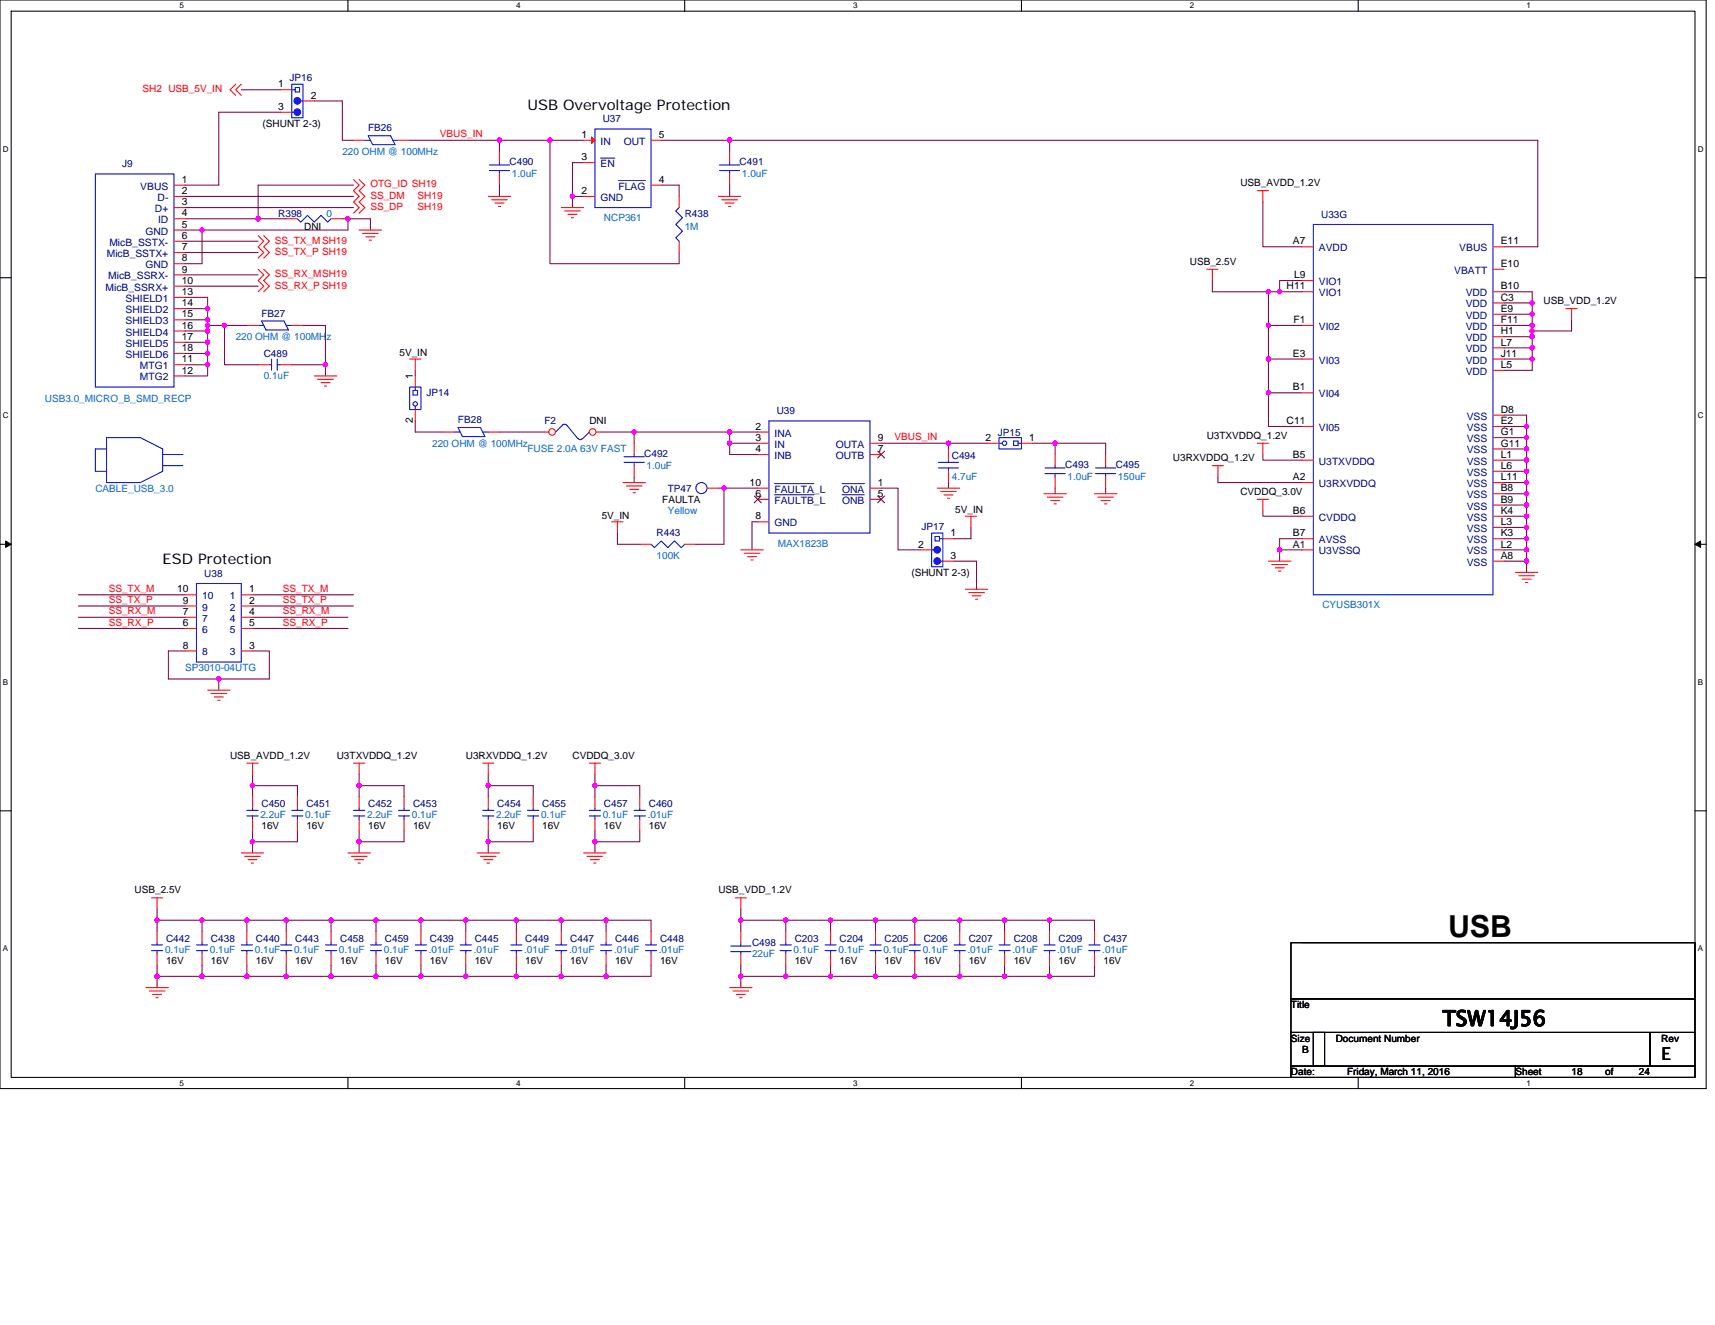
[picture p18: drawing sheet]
<svg xmlns="http://www.w3.org/2000/svg" width="279mm" height="216mm" viewBox="0 0 279 216" stroke-linecap="round" stroke-linejoin="round" font-family="sans-serif">
<defs><g id="words">
<text font-size="4.9" x="235.9" y="152.7">USB</text>
<text font-size="3.5" x="235" y="167.2">TSW14J56</text>
<text font-size="2.9" x="270.7" y="172.8">E</text>
<g font-size="2.4">
<text x="85.9" y="17.9">USB Overvoltage Protection</text>
<text x="26.5" y="92">ESD Protection</text>
</g>
<g font-size="1.7">
<text x="45.3" y="14.2">1</text>
<text x="45.3" y="17.9">3</text>
<text x="50.6" y="16.1">2</text>
<text x="94.7" y="22.5">1</text>
<text x="107.3" y="22.5">5</text>
<text x="29.6" y="29.8">1</text>
<text x="94.7" y="26.1">3</text>
<text x="107.3" y="29.8">4</text>
<text x="29.6" y="31.6">2</text>
<text x="29.6" y="35.3">4</text>
<text x="29.6" y="33.4">3</text>
<text x="94.7" y="31.6">2</text>
<text x="29.6" y="38.9">6</text>
<text x="29.6" y="40.8">7</text>
<text x="29.6" y="37.1">5</text>
<text x="210.6" y="39.8">A7</text>
<text x="244.5" y="39.8">E11</text>
<text x="29.6" y="44.4">9</text>
<text x="29.6" y="46.2">10</text>
<text x="29.6" y="42.6">8</text>
<text x="209.6" y="47.2">H11</text>
<text x="210.8" y="45.3">L9</text>
<text x="244.5" y="43.5">E10</text>
<text x="244.5" y="47.2">B10</text>
<text x="29.6" y="48.1">13</text>
<text x="29.6" y="49.9">14</text>
<text x="29.6" y="51.7">15</text>
<text x="29.6" y="53.6">16</text>
<text x="210.7" y="52.6">F1</text>
<text x="244.5" y="49">C3</text>
<text x="244.5" y="50.8">E9</text>
<text x="244.5" y="52.6">F11</text>
<text x="29.6" y="55.4">17</text>
<text x="29.6" y="57.2">18</text>
<text x="29.6" y="59.1">11</text>
<text x="210.6" y="58.1">E3</text>
<text x="244.5" y="54.5">H1</text>
<text x="244.5" y="56.3">L7</text>
<text x="244.5" y="58.1">J11</text>
<text x="244.5" y="60">L5</text>
<text x="29.6" y="60.9">12</text>
<text x="67.3" y="61.8" transform="rotate(-90 67.3 61.8)">1</text>
<text x="210.6" y="63.6">B1</text>
<text x="67.3" y="68.9" transform="rotate(-90 67.3 68.9)">2</text>
<text x="123.1" y="70">2</text>
<text x="123.1" y="71.8">3</text>
<text x="143" y="71.8">9</text>
<text x="160.5" y="71.8">2</text>
<text x="167.7" y="71.8">1</text>
<text x="209.6" y="69.1">C11</text>
<text x="244.5" y="67.3">D8</text>
<text x="244.5" y="69.1">E2</text>
<text x="244.5" y="70.9">G1</text>
<text x="123.1" y="73.7">4</text>
<text x="143" y="73.7">7</text>
<text x="210.6" y="74.6">B5</text>
<text x="244.5" y="72.8">G11</text>
<text x="244.5" y="74.6">L1</text>
<text x="244.5" y="76.4">L6</text>
<text x="122.1" y="79.2">10</text>
<text x="123.1" y="81">6</text>
<text x="143" y="79.2">1</text>
<text x="143" y="81">5</text>
<text x="210.6" y="78.3">A2</text>
<text x="210.6" y="83.7">B6</text>
<text x="244.5" y="78.3">L11</text>
<text x="244.5" y="80.1">B8</text>
<text x="244.5" y="81.9">B9</text>
<text x="244.5" y="83.7">K4</text>
<text x="123.1" y="84.6">8</text>
<text x="149.6" y="89.2">2</text>
<text x="154.9" y="87.4">1</text>
<text x="210.6" y="87.4">B7</text>
<text x="210.6" y="89.2">A1</text>
<text x="244.5" y="85.6">L3</text>
<text x="244.5" y="87.4">K3</text>
<text x="244.5" y="89.2">L2</text>
<text x="154.9" y="91.1">3</text>
<text x="244.5" y="91.1">A8</text>
<text x="28.9" y="96.5">10</text>
<text x="29.8" y="100.2">7</text>
<text x="29.8" y="98.4">9</text>
<text x="40.6" y="96.5">1</text>
<text x="40.6" y="98.4">2</text>
<text x="40.6" y="100.2">4</text>
<text x="29.8" y="102">6</text>
<text x="29.8" y="105.7">8</text>
<text x="40.6" y="105.7">3</text>
<text x="40.6" y="102">5</text>
</g>
<g font-size="1.7" fill="#000080">
<text x="97.8" y="23.6">IN</text>
<text x="101.6" y="23.6">OUT</text>
<text x="97.8" y="27.2">EN</text>
<text x="22.9" y="30.9">VBUS</text>
<text x="25.3" y="34.6">D+</text>
<text x="25.7" y="32.7">D-</text>
<text x="97.8" y="32.7">GND</text>
<text x="100.8" y="30.9">FLAG</text>
<text x="17.4" y="41.9">MicB_SSTX+</text>
<text x="17.8" y="40">MicB_SSTX-</text>
<text x="23.7" y="38.2">GND</text>
<text x="25.8" y="36.4">ID</text>
<text x="214.9" y="41">AVDD</text>
<text x="237.7" y="41">VBUS</text>
<text x="17.2" y="47.4">MicB_SSRX+</text>
<text x="17.6" y="45.5">MicB_SSRX-</text>
<text x="23.7" y="43.7">GND</text>
<text x="214.9" y="46.5">VIO1</text>
<text x="236.9" y="44.6">VBATT</text>
<text x="20.4" y="49.2">SHIELD1</text>
<text x="20.4" y="51">SHIELD2</text>
<text x="20.4" y="52.9">SHIELD3</text>
<text x="214.9" y="48.3">VIO1</text>
<text x="214.9" y="53.8">VI02</text>
<text x="238.8" y="48.3">VDD</text>
<text x="238.8" y="50.1">VDD</text>
<text x="238.8" y="51.9">VDD</text>
<text x="238.8" y="53.8">VDD</text>
<text x="20.4" y="54.7">SHIELD4</text>
<text x="20.4" y="56.5">SHIELD5</text>
<text x="20.4" y="58.3">SHIELD6</text>
<text x="214.9" y="59.2">VI03</text>
<text x="238.8" y="55.6">VDD</text>
<text x="238.8" y="57.4">VDD</text>
<text x="238.8" y="59.2">VDD</text>
<text x="22.8" y="60.2">MTG1</text>
<text x="22.8" y="62">MTG2</text>
<text x="214.9" y="64.7">VI04</text>
<text x="238.8" y="61.1">VDD</text>
<text x="126.2" y="71.1">INA</text>
<text x="214.9" y="70.2">VI05</text>
<text x="239" y="68.4">VSS</text>
<text x="239" y="70.2">VSS</text>
<text x="126.2" y="73">IN</text>
<text x="126.2" y="74.8">INB</text>
<text x="136.2" y="73">OUTA</text>
<text x="136.2" y="74.8">OUTB</text>
<text x="214.9" y="75.7">U3TXVDDQ</text>
<text x="239" y="72.1">VSS</text>
<text x="239" y="73.9">VSS</text>
<text x="239" y="75.7">VSS</text>
<text x="239" y="77.5">VSS</text>
<text x="126.2" y="80.3">FAULTA_L</text>
<text x="126.2" y="82.1">FAULTB_L</text>
<text x="137.2" y="80.3">ONA</text>
<text x="137.2" y="82.1">ONB</text>
<text x="214.9" y="79.4">U3RXVDDQ</text>
<text x="239" y="79.4">VSS</text>
<text x="239" y="81.2">VSS</text>
<text x="239" y="83">VSS</text>
<text x="126.2" y="85.8">GND</text>
<text x="214.9" y="84.9">CVDDQ</text>
<text x="214.9" y="88.5">AVSS</text>
<text x="239" y="84.9">VSS</text>
<text x="239" y="86.7">VSS</text>
<text x="239" y="88.5">VSS</text>
<text x="214.9" y="90.3">U3VSSQ</text>
<text x="239" y="90.3">VSS</text>
<text x="239" y="92.2">VSS</text>
<text x="32.9" y="101.3">7</text>
<text x="32.9" y="99.5">9</text>
<text x="32.9" y="97.7">10</text>
<text x="37.5" y="97.7">1</text>
<text x="37.5" y="99.5">2</text>
<text x="37.5" y="101.3">4</text>
<text x="32.9" y="103.1">6</text>
<text x="32.9" y="106.8">8</text>
<text x="37.5" y="106.8">3</text>
<text x="37.5" y="103.1">5</text>
</g>
<g font-size="1.6" fill="#f00">
<text x="23.2" y="15">SH2 USB_5V_IN</text>
<text x="71.7" y="22.4">VBUS_IN</text>
<text x="60.3" y="30.5">OTG_ID SH19</text>
<text x="60.3" y="34.2">SS_DP</text>
<text x="60.3" y="32.4">SS_DM</text>
<text x="68" y="34.2">SH19</text>
<text x="68" y="32.4">SH19</text>
<text x="44.8" y="39.7">SS_TX_MSH19</text>
<text x="44.8" y="41.5">SS_TX_P SH19</text>
<text x="44.8" y="45.2">SS_RX_MSH19</text>
<text x="44.8" y="47">SS_RX_P SH19</text>
<text x="145.7" y="71.8">VBUS_IN</text>
<text x="17.7" y="100.1">SS_RX_M</text>
<text x="17.7" y="101.9">SS_RX_P</text>
<text x="17.7" y="98.3">SS_TX_P</text>
<text x="17.7" y="96.5">SS_TX_M</text>
<text x="46.1" y="96.5">SS_TX_M</text>
<text x="46.1" y="98.3">SS_TX_P</text>
<text x="46.1" y="101.9">SS_RX_P</text>
<text x="46.1" y="100.1">SS_RX_M</text>
</g>
<g font-size="1.6" fill="#000080">
<text x="47.2" y="13.2">JP16</text>
<text x="60" y="21.4">FB26</text>
<text x="98.2" y="19.9">U37</text>
<text x="19.9" y="27.3">J9</text>
<text x="83" y="26.9">C490</text>
<text x="120.5" y="26.9">C491</text>
<text x="45.3" y="35.3">R398</text>
<text x="111.5" y="35.3">R438</text>
<text x="215.2" y="35.5">U33G</text>
<text x="42.6" y="51.6">FB27</text>
<text x="43" y="58.2">C489</text>
<text x="69.5" y="64.6">JP14</text>
<text x="74.6" y="69">FB28</text>
<text x="88.7" y="69.1">F2</text>
<text x="126.5" y="67.5">U39</text>
<text x="162.6" y="71">JP15</text>
<text x="105" y="74.4">C492</text>
<text x="155.1" y="74.8">C494</text>
<text x="173.5" y="76.3">C493</text>
<text x="181.8" y="76.3">C495</text>
<text x="108.8" y="80.1">TP47</text>
<text x="107" y="87.4">R443</text>
<text x="150.1" y="86.3">JP17</text>
<text x="33.3" y="94">U38</text>
<text x="42.6" y="131.5">C450</text>
<text x="49.9" y="131.5">C451</text>
<text x="60" y="131.5">C452</text>
<text x="67.3" y="131.5">C453</text>
<text x="81" y="131.5">C454</text>
<text x="88.3" y="131.5">C455</text>
<text x="98.4" y="131.5">C457</text>
<text x="105.7" y="131.5">C460</text>
<text x="27.1" y="153.4">C442</text>
<text x="34.4" y="153.4">C438</text>
<text x="41.7" y="153.4">C440</text>
<text x="48.1" y="153.4">C443</text>
<text x="55.4" y="153.4">C458</text>
<text x="62.7" y="153.4">C459</text>
<text x="70" y="153.4">C439</text>
<text x="77.3" y="153.4">C445</text>
<text x="85.6" y="153.4">C449</text>
<text x="92.9" y="153.4">C447</text>
<text x="100.2" y="153.4">C446</text>
<text x="107.5" y="153.4">C448</text>
<text x="122.5" y="154.2">C498</text>
<text x="129.5" y="153.4">C203</text>
<text x="136.8" y="153.4">C204</text>
<text x="144.1" y="153.4">C205</text>
<text x="150.5" y="153.4">C206</text>
<text x="157.8" y="153.4">C207</text>
<text x="165.1" y="153.4">C208</text>
<text x="172.4" y="153.4">C209</text>
<text x="179.8" y="153.4">C437</text>
</g>
<g font-size="1.6">
<text x="42.8" y="20.7">(SHUNT 2-3)</text>
<text x="202.1" y="30.4">USB_AVDD_1.2V</text>
<text x="49.6" y="37.5">DNI</text>
<text x="193.8" y="43.2">USB_2.5V</text>
<text x="251.5" y="49.6">USB_VDD_1.2V</text>
<text x="65.1" y="58">5V_IN</text>
<text x="96" y="69.1">DNI</text>
<text x="196.6" y="71.5">U3TXVDDQ_1.2V</text>
<text x="191.1" y="75.2">U3RXVDDQ_1.2V</text>
<text x="107.9" y="81.9">FAULTA</text>
<text x="155.6" y="83.6">5V_IN</text>
<text x="202.1" y="80.7">CVDDQ_3.0V</text>
<text x="98" y="84.5">5V_IN</text>
<text x="148.5" y="93.8">(SHUNT 2-3)</text>
<text x="37.5" y="123.6">USB_AVDD_1.2V</text>
<text x="54.9" y="123.6">U3TXVDDQ_1.2V</text>
<text x="75.9" y="123.6">U3RXVDDQ_1.2V</text>
<text x="93.3" y="123.6">CVDDQ_3.0V</text>
<text x="42.6" y="135.1">16V</text>
<text x="49.9" y="135.1">16V</text>
<text x="60" y="135.1">16V</text>
<text x="67.3" y="135.1">16V</text>
<text x="81" y="135.1">16V</text>
<text x="88.3" y="135.1">16V</text>
<text x="98.4" y="135.1">16V</text>
<text x="105.7" y="135.1">16V</text>
<text x="21.9" y="145.6">USB_2.5V</text>
<text x="117" y="145.6">USB_VDD_1.2V</text>
<text x="27.1" y="157.1">16V</text>
<text x="34.4" y="157.1">16V</text>
<text x="41.7" y="157.1">16V</text>
<text x="48.1" y="157.1">16V</text>
<text x="55.4" y="157.1">16V</text>
<text x="62.7" y="157.1">16V</text>
<text x="70" y="157.1">16V</text>
<text x="77.3" y="157.1">16V</text>
<text x="85.6" y="157.1">16V</text>
<text x="92.9" y="157.1">16V</text>
<text x="100.2" y="157.1">16V</text>
<text x="107.5" y="157.1">16V</text>
<text x="129.5" y="157.1">16V</text>
<text x="136.8" y="157.1">16V</text>
<text x="144.1" y="157.1">16V</text>
<text x="150.5" y="157.1">16V</text>
<text x="157.8" y="157.1">16V</text>
<text x="165.1" y="157.1">16V</text>
<text x="172.4" y="157.1">16V</text>
<text x="179.8" y="157.1">16V</text>
<text x="210.3" y="164.2">Title</text>
<text x="210.3" y="169.7">Size</text>
<text x="212.1" y="171.6">B</text>
<text x="217.6" y="169.7">Document Number</text>
<text x="270.7" y="169.7">Rev</text>
<text x="210.3" y="175.2">Date:</text>
<text x="219.5" y="175.2">Friday, March 11, 2016</text>
<text x="246.9" y="175.2">Sheet</text>
<text x="256" y="175.2">18</text>
<text x="261.5" y="175.2">of</text>
<text x="267" y="175.2">24</text>
</g>
<g font-size="1.6" fill="#0065ca">
<text x="55.8" y="25.3">220 OHM @ 100MHz</text>
<text x="83.4" y="28.9">1.0uF</text>
<text x="120.9" y="28.9">1.0uF</text>
<text x="53.2" y="35.3">0</text>
<text x="98.4" y="36">NCP361</text>
<text x="111.5" y="37.5">1M</text>
<text x="38.4" y="55.4">220 OHM @ 100MHz</text>
<text x="7.3" y="65.5">USB3.0_MICRO_B_SMD_RECP</text>
<text x="43" y="61.8">0.1uF</text>
<text x="70.4" y="72.8">220 OHM @ 100MHz</text>
<text x="85.9" y="73.7">FUSE 2.0A 63V FAST</text>
<text x="105.3" y="76.5">1.0uF</text>
<text x="15.5" y="80.1">CABLE_USB_3.0</text>
<text x="108.8" y="83.8">Yellow</text>
<text x="155.1" y="78.3">4.7uF</text>
<text x="173.9" y="78.3">1.0uF</text>
<text x="182.1" y="78.3">150uF</text>
<text x="126.7" y="89.1">MAX1823B</text>
<text x="107" y="91.1">100K</text>
<text x="215.4" y="99.1">CYUSB301X</text>
<text x="30.2" y="109.4">SP3010-04UTG</text>
<text x="42.4" y="133.3">2.2uF</text>
<text x="49.7" y="133.3">0.1uF</text>
<text x="59.8" y="133.3">2.2uF</text>
<text x="67.1" y="133.3">0.1uF</text>
<text x="80.8" y="133.3">2.2uF</text>
<text x="88.1" y="133.3">0.1uF</text>
<text x="98.2" y="133.3">0.1uF</text>
<text x="105.5" y="133.3">.01uF</text>
<text x="26.9" y="155.3">0.1uF</text>
<text x="34.2" y="155.3">0.1uF</text>
<text x="41.5" y="155.3">0.1uF</text>
<text x="47.9" y="155.3">0.1uF</text>
<text x="55.2" y="155.3">0.1uF</text>
<text x="62.5" y="155.3">0.1uF</text>
<text x="69.8" y="155.3">.01uF</text>
<text x="77.2" y="155.3">.01uF</text>
<text x="85.4" y="155.3">.01uF</text>
<text x="92.7" y="155.3">.01uF</text>
<text x="100" y="155.3">.01uF</text>
<text x="107.3" y="155.3">.01uF</text>
<text x="122.5" y="156">22uF</text>
<text x="129.3" y="155.3">0.1uF</text>
<text x="136.6" y="155.3">0.1uF</text>
<text x="143.9" y="155.3">0.1uF</text>
<text x="150.3" y="155.3">0.1uF</text>
<text x="157.6" y="155.3">.01uF</text>
<text x="165" y="155.3">.01uF</text>
<text x="172.3" y="155.3">.01uF</text>
<text x="179.6" y="155.3">.01uF</text>
</g>
<g font-size="1.3">
<text x="29.3" y="1.4">5</text>
<text x="84.1" y="1.4">4</text>
<text x="139" y="1.4">3</text>
<text x="193.8" y="1.4">2</text>
<text x="248.7" y="1.4">1</text>
<text x=".5" y="24.7">D</text>
<text x="276.6" y="24.7">D</text>
<text x=".5" y="68.2">C</text>
<text x="276.6" y="68.2">C</text>
<text x=".5" y="111.6">B</text>
<text x="276.6" y="111.6">B</text>
<text x=".5" y="155">A</text>
<text x="276.6" y="155">A</text>
<text x="29.3" y="176.9">5</text>
<text x="84.1" y="176.9">4</text>
<text x="139" y="176.9">3</text>
<text x="193.8" y="176.9">2</text>
<text x="248.7" y="176.9">1</text>
</g>
</g></defs>
<path d="M0 0h278v177.4h-278zM1.8 1.8h274.3v173.8h-274.3z" fill="none" stroke="#000" stroke-width=".17"/>
<g fill="#fff">
<path d="M29.3 .2h.7v1.5h-.7z"/>
<path d="M29.3 175.7h.7v1.5h-.7z"/>
</g>
<path d="M56.7 0v1.8M56.7 175.6v1.8" fill="none" stroke="#000" stroke-width=".17"/>
<g fill="#fff">
<path d="M84.1 .2h.7v1.5h-.7z"/>
<path d="M84.1 175.7h.7v1.5h-.7z"/>
</g>
<path d="M111.5 0v1.8M111.5 175.6v1.8" fill="none" stroke="#000" stroke-width=".17"/>
<g fill="#fff">
<path d="M139 .2h.7v1.5h-.7z"/>
<path d="M139 175.7h.7v1.5h-.7z"/>
</g>
<path d="M166.4 0v1.8M166.4 175.6v1.8" fill="none" stroke="#000" stroke-width=".17"/>
<g fill="#fff">
<path d="M193.8 .2h.8v1.5h-.8z"/>
<path d="M193.8 175.7h.8v1.5h-.8z"/>
</g>
<path d="M221.3 0v1.8M221.3 175.6v1.8" fill="none" stroke="#000" stroke-width=".17"/>
<g fill="#fff">
<path d="M248.7 .2h.7v1.5h-.7z"/>
<path d="M248.7 175.7h.7v1.5h-.7z"/>
<path d="M.5 23.5h.9v1.5h-.9z"/>
<path d="M276.6 23.5h1v1.5h-1z"/>
<path d="M.5 67h.9v1.4h-.9z"/>
<path d="M276.6 67h1v1.4h-1z"/>
</g>
<path d="M0 45.3h1.8M276.1 45.3h1.9" fill="none" stroke="#000" stroke-width=".17"/>
<g fill="#fff">
<path d="M.5 110.4h.8v1.5h-.8z"/>
<path d="M276.6 110.4h.9v1.5h-.9z"/>
</g>
<path d="M0 88.7h1.8M276.1 88.7h1.9" fill="none" stroke="#000" stroke-width=".17"/>
<path d="M.9 88.2l.9 .5-.9 .5zM276.1 88.7l1-.5v1z" fill="#000" stroke="#000" stroke-width=".16"/>
<g fill="#fff">
<path d="M.5 153.8h.8v1.5h-.8z"/>
<path d="M276.6 153.8h.9v1.5h-.9z"/>
</g>
<path d="M0 132.1h1.8M276.1 132.1h1.9M210.3 153.6h65.8v9.2h-65.8zM212.1 153.6h64v9.2M210.3 162.8h65.8v5.4h-65.8zM210.3 168.2h5.5v5.5h-5.5zM210.3 173.7h36.6v1.9h-36.6zM214 168.2h54.8v5.5h-54.8zM246.9 173.7h29.2v1.9h-29.2zM268.8 168.2h7.3v5.5h-7.3z" fill="none" stroke="#000" stroke-width=".17"/>
<g fill="none" stroke="#800040" stroke-width=".17">
<path d="M39.3 14.6h6.4M45.7 18.3h-10.1v11.9h-5.4M51.2 16.4h4.6v6.5h1.8M30.2 32h27.4M30.2 33.8h27.4M30.2 35.6h11.9M30.2 37.5h2.7M30.2 39.3h11.9M32.9 37.5v5.5h-2.7M42.1 35.6h4.5M55.8 35.6h.9M56.7 35.6v1.9h-23.8"/>
<path d="M56.7 35.6h3.6v1.9M57.6 30.2h-15.5v5.4M66.7 22.9h22.9M81.4 22.9v1.8M81.4 30.2v1.8M89.6 22.9v20.1h21v-1.9M89.6 22.9h5.5M93.3 32v1.8M93.3 32h1.8M95.1 26.5h-1.8v5.5M107.9 22.9h11M107.9 30.2h2.7v1.8"/>
<path d="M118.9 30.2v1.8M118.9 22.9v1.8M118.9 22.9h131.6v17.3h-5.5M205.7 32.9v7.3h6.4M30.2 48.5h3.6v1.8M30.2 50.3h3.6M30.2 52.1h3.6M30.2 53.9h3.6M30.2 55.8h3.6M30.2 57.6h3.6M30.2 41.1h11.9M30.2 44.8h11.9"/>
<path d="M30.2 46.6h11.9M33.8 53h2.8M33.8 50.3v1.8M33.8 52.1v.9M33.8 53.9v1.9M33.8 55.8v1.8M33.8 53v.9M33.8 57.6v1.8h-3.6M33.8 59.4v1.9h-3.6M36.6 53h3.6M36.6 53v6.4h5.5M47.5 59.4h5.5"/>
<path d="M49.4 53h3.6v6.4M53 59.4v1.9M197.5 45.7v1.8h9.2M206.7 47.5h1.8M206.7 53h5.4M206.7 58.5h5.4M206.7 47.5v5.5M206.7 53v5.5M206.7 58.5v5.5M208.5 47.5h3.6M212.1 45.7h-3.6v1.8M245 53h4.6"/>
<path d="M245 47.5h4.6v1.9M245 49.4h4.6M245 51.2h4.6M245 54.9h4.6M245 56.7h4.6M245 58.5h4.6M249.6 53v.9M249.6 49.4v1.8M249.6 51.2v1.8M249.6 53.9v1M249.6 54.9v1.8M249.6 56.7v1.8"/>
<path d="M249.6 58.5v1.8h-4.6M256 52.1v1.8h-6.4M67.6 68.6v1.8h4.6M67.6 60.3v1M81.4 70.4h7.3M97.8 70.4h5.5M103.3 77.7v.9M103.3 70.4v1.8M103.3 70.4h15.6M117 79.5h.9M117.9 79.5v9.2h-4.5M117.9 79.5h5.5"/>
<path d="M118.9 70.4h4.5M118.9 72.2h4.5M118.9 70.4v1.8M118.9 72.2v1.9h4.5M143.6 72.2h10.9M143.6 79.5h2.7v10.1h3.6M154.5 72.2h6.4M154.5 72.2v1M154.5 78.6v.9M168.2 72.2h3.7v1.9M171.9 72.2h8.2v1.9M171.9 79.5v1"/>
<path d="M180.1 79.5v1M198.4 77.7v.9h13.7M205.7 74.1v.9h6.4M206.7 64h5.4M206.7 64v5.5h5.4M245 67.6h3.7v1.9M245 69.5h3.7M245 71.3h3.7M245 73.2h3.7M245 75h3.7M245 76.8h3.7M245 78.6h3.7"/>
<path d="M248.7 69.5v1.8M248.7 71.3v1.9M248.7 73.2v1.8M248.7 75v1.8M248.7 76.8v1.8M248.7 78.6v1.9M12.8 98.7h17.4M12.8 96.9h17.4M41.1 96.9h16.5M41.1 98.7h16.5M100.6 86.9v1.8h3.6M123.4 85h-.9v4.6"/>
<path d="M155.4 91.4h3.7v4.6M158.2 85.9v1.9h-2.8M205.7 83.2v.9h6.4M208.5 89.6v1.8M208.5 89.6h3.6M212.1 87.8h-3.6v1.8M245 80.5h3.7M245 82.3h3.7M245 84.1h3.7M245 85.9h3.7M245 87.8h3.7M245 89.6h3.7"/>
<path d="M245 91.4h3.7M248.7 80.5v1.8M248.7 82.3v1.8M248.7 84.1v1.8M248.7 85.9v1.9M248.7 87.8v1.8M248.7 89.6v1.8M248.7 91.4v1.9M12.8 100.6h17.4M12.8 102.4h17.4M30.2 106.1h-2.8v4.5h8.2M35.6 110.6v1.9"/>
<path d="M41.1 102.4h15.6M41.1 100.6h15.6M41.1 106.1h2.8v4.5h-8.3M41.1 135.3v1.9M41.1 126.2v1.8M41.1 137.2v1.8M41.1 128h7.4v1.8M41.1 128v1.8M48.5 135.3v1.9h-7.4M58.5 128v1.8M58.5 135.3v1.9M58.5 126.2v1.8"/>
<path d="M58.5 137.2v1.8M58.5 128h7.3v1.8M65.8 135.3v1.9h-7.3M79.5 128h7.4v1.8M79.5 128v1.8M79.5 135.3v1.9M79.5 126.2v1.8M79.5 137.2v1.8M86.9 135.3v1.9h-7.4M96.9 128v1.8M96.9 135.3v1.9M96.9 126.2v1.8"/>
<path d="M96.9 137.2v1.8M96.9 128h7.3v1.8M104.2 135.3v1.9h-7.3M25.6 159.1v1.8M25.6 149.9v1.9M25.6 159.1h7.3M25.6 157.3v1.8M25.6 149.9h7.3M25.6 148.1v1.8M32.9 157.3v1.8M32.9 159.1h7.3M32.9 149.9v1.9"/>
<path d="M32.9 149.9h7.3M40.2 157.3v1.8M40.2 149.9h6.4M40.2 159.1h6.4M40.2 149.9v1.9M46.6 157.3v1.8M46.6 159.1h7.3M46.6 149.9v1.9M46.6 149.9h7.3M53.9 157.3v1.8M53.9 149.9v1.9M53.9 149.9h7.4"/>
<path d="M53.9 159.1h7.4M61.3 157.3v1.8M61.3 149.9v1.9M61.3 149.9h7.3M61.3 159.1h7.3M68.6 157.3v1.8M68.6 149.9v1.9M68.6 149.9h7.3M68.6 159.1h7.3M75.9 157.3v1.8M75.9 149.9v1.9M75.9 149.9h8.2"/>
<path d="M75.9 159.1h8.2M84.1 149.9h7.3M84.1 149.9v1.9M84.1 159.1h7.3M84.1 157.3v1.8M91.4 149.9h7.3M91.4 159.1h7.3M91.4 149.9v1.9M91.4 157.3v1.8M98.7 149.9h7.4v1.9M98.7 149.9v1.9M98.7 157.3v1.8"/>
<path d="M106.1 157.3v1.8h-7.4M120.7 148.1v1.8M120.7 159.1h7.3M120.7 149.9v1.9M120.7 157.3v1.8M120.7 149.9h7.3M120.7 159.1v1.8M128 157.3v1.8M128 149.9v1.9M128 149.9h7.3M128 159.1h7.3M135.3 149.9v1.9"/>
<path d="M135.3 149.9h7.3M135.3 159.1h7.3M135.3 157.3v1.8M142.6 149.9h6.4M142.6 159.1h6.4M142.6 149.9v1.9M142.6 157.3v1.8M149 149.9v1.9M149 149.9h7.4M149 159.1h7.4M149 157.3v1.8M156.4 149.9v1.9"/>
<path d="M156.4 157.3v1.8M156.4 149.9h7.3M156.4 159.1h7.3M163.7 149.9h7.3M163.7 149.9v1.9M163.7 157.3v1.8M163.7 159.1h7.3M171 149.9h7.3v1.9M171 149.9v1.9M171 157.3v1.8M178.3 157.3v1.8h-7.3"/>
</g>
<g fill="#f0f" stroke="#f0f" stroke-width=".17">
<circle cx="33.8" cy="52.1" r=".35"/>
<circle cx="33.8" cy="50.3" r=".36"/>
<circle cx="33.8" cy="53.9" r=".36"/>
<circle cx="33.8" cy="55.8" r=".35"/>
<circle cx="42" cy="35.6" r=".36"/>
<circle cx="32.9" cy="37.5" r=".35"/>
<circle cx="56.7" cy="35.6" r=".36"/>
<circle cx="249.6" cy="53.9" r=".36"/>
<circle cx="208.5" cy="89.6" r=".35"/>
<circle cx="248.7" cy="69.5" r=".35"/>
<circle cx="248.7" cy="71.3" r=".35"/>
<circle cx="248.7" cy="78.6" r=".35"/>
<circle cx="248.7" cy="87.8" r=".35"/>
<circle cx="248.7" cy="91.4" r=".36"/>
<circle cx="248.7" cy="89.6" r=".35"/>
<circle cx="248.7" cy="73.1" r=".36"/>
<circle cx="248.7" cy="75" r=".35"/>
<circle cx="248.7" cy="76.8" r=".36"/>
<circle cx="248.7" cy="80.4" r=".35"/>
<circle cx="248.7" cy="82.3" r=".36"/>
<circle cx="248.7" cy="84.1" r=".35"/>
<circle cx="248.7" cy="85.9" r=".36"/>
<circle cx="206.6" cy="47.5" r=".35"/>
<circle cx="208.5" cy="47.5" r=".35"/>
<circle cx="206.6" cy="53" r=".35"/>
<circle cx="206.6" cy="58.5" r=".36"/>
<circle cx="206.6" cy="64" r=".36"/>
<circle cx="249.6" cy="49.4" r=".36"/>
<circle cx="249.6" cy="53" r=".35"/>
<circle cx="249.6" cy="51.2" r=".35"/>
<circle cx="249.6" cy="54.8" r=".36"/>
<circle cx="249.6" cy="58.5" r=".36"/>
<circle cx="249.6" cy="56.7" r=".35"/>
<circle cx="120.7" cy="149.9" r=".36"/>
<circle cx="128" cy="159.1" r=".36"/>
<circle cx="142.6" cy="149.9" r=".36"/>
<circle cx="135.3" cy="149.9" r=".36"/>
<circle cx="149" cy="149.9" r=".36"/>
<circle cx="163.7" cy="149.9" r=".36"/>
<circle cx="156.3" cy="149.9" r=".36"/>
<circle cx="171" cy="149.9" r=".36"/>
<circle cx="142.6" cy="159.1" r=".36"/>
<circle cx="135.3" cy="159.1" r=".36"/>
<circle cx="163.7" cy="159.1" r=".36"/>
<circle cx="171" cy="159.1" r=".36"/>
<circle cx="128" cy="149.9" r=".36"/>
<circle cx="149" cy="159.1" r=".36"/>
<circle cx="156.3" cy="159.1" r=".36"/>
<circle cx="40.2" cy="149.9" r=".36"/>
<circle cx="32.9" cy="149.9" r=".36"/>
<circle cx="46.6" cy="149.9" r=".36"/>
<circle cx="61.2" cy="149.9" r=".36"/>
<circle cx="53.9" cy="149.9" r=".36"/>
<circle cx="75.9" cy="149.9" r=".36"/>
<circle cx="68.6" cy="149.9" r=".36"/>
<circle cx="25.6" cy="159.1" r=".36"/>
<circle cx="40.2" cy="159.1" r=".36"/>
<circle cx="32.9" cy="159.1" r=".36"/>
<circle cx="53.9" cy="159.1" r=".36"/>
<circle cx="46.6" cy="159.1" r=".36"/>
<circle cx="61.2" cy="159.1" r=".36"/>
<circle cx="75.9" cy="159.1" r=".36"/>
<circle cx="68.6" cy="159.1" r=".36"/>
<circle cx="25.6" cy="149.9" r=".36"/>
<circle cx="84.1" cy="149.9" r=".36"/>
<circle cx="91.4" cy="149.9" r=".36"/>
<circle cx="98.7" cy="149.9" r=".36"/>
<circle cx="91.4" cy="159.1" r=".36"/>
<circle cx="84.1" cy="159.1" r=".36"/>
<circle cx="98.7" cy="159.1" r=".36"/>
<circle cx="41.1" cy="128" r=".36"/>
<circle cx="41.1" cy="137.1" r=".36"/>
<circle cx="58.5" cy="128" r=".36"/>
<circle cx="58.5" cy="137.1" r=".36"/>
<circle cx="79.5" cy="128" r=".36"/>
<circle cx="79.5" cy="137.1" r=".36"/>
<circle cx="96.9" cy="128" r=".36"/>
<circle cx="96.9" cy="137.1" r=".36"/>
<circle cx="36.6" cy="53" r=".36"/>
<circle cx="33.8" cy="53" r=".35"/>
<circle cx="53" cy="59.4" r=".36"/>
<circle cx="81.4" cy="22.8" r=".36"/>
<circle cx="93.2" cy="32" r=".36"/>
<circle cx="89.6" cy="22.8" r=".36"/>
<circle cx="118.8" cy="22.8" r=".36"/>
<circle cx="35.6" cy="110.6" r=".36"/>
<circle cx="118.8" cy="72.2" r=".36"/>
<circle cx="118.9" cy="70.4" r=".36"/>
<circle cx="103.3" cy="70.4" r=".35"/>
<circle cx="117.9" cy="79.5" r=".36"/>
<circle cx="154.5" cy="72.2" r=".36"/>
<circle cx="171.9" cy="72.2" r=".36"/>
<circle cx="120.7" cy="159.1" r=".36"/>
<circle cx="33.8" cy="59.4" r=".36"/>
<circle cx="33.8" cy="57.6" r=".35"/>
</g>
<g fill="none" stroke="#f00" stroke-width=".17">
<path d="M38.4 13.7l-.9 .9 .9 .9M39.3 13.7l-.9 .9 .9 .9M45.7 14.6h1.8M45.7 18.3h1.8M49.4 16.4h1.8M42.1 38.4l.9 .9-.9 .9 .9 .9-.9 1M43 38.4l.9 .9-.9 .9 .9 .9-.9 1M46.6 35.6h1.9M53.9 35.6h1.9M57.6 22.9h1.8M57.6 29.3l.9 .9-.9 .9 .9 .9-.9 .9 .9 .9-.9 .9M58.5 29.3l.9 .9-.9 .9 .9 .9-.9 .9 .9 .9-.9 .9"/>
<path d="M58.5 37.5h3.7M59.1 38h2.5M59.6 38.6h1.5M60.2 39.1h.3M64.9 22.9h1.8M79.5 32h3.7M80.1 32.6h2.6M80.6 33.1h1.5M81.2 33.6h.4M91.4 33.8h3.7M92 34.4h2.5M92.5 34.9h1.5"/>
<path d="M93.1 35.5h.4M95.1 22.9h1.8M95.1 32h1.8M95.1 26.5h1.8M106.1 22.9h1.8M106.1 30.2h1.8M110.6 32v1.8M110.6 39.3v1.8M117 32h3.7M117.6 32.6h2.5M118.1 33.1h1.5M118.7 33.6h.3"/>
<path d="M118.9 24.7v1.8M118.9 28.3v1.9M204.8 31.1h1.9M205.7 31.1v1.8M40.2 53h1.9M42.1 43.9l.9 .9-.9 .9 .9 .9-.9 .9M42.1 59.4h1.8M43 43.9l.9 .9-.9 .9 .9 .9-.9 .9M45.7 59.4h1.8M47.5 53h1.9M66.7 58.5h1.9M67.6 58.5v1.8"/>
<path d="M196.6 43.9h1.8M197.5 43.9v1.8M255.1 50.3h1.8M256 50.3v1.8M51.2 61.3h3.7M51.8 61.8h2.5M52.3 62.4h1.5M52.9 62.9h.3M72.2 70.4h1.9M79.5 70.4h1.9M101.5 78.6h3.7M102 79.2h2.6"/>
<path d="M102.6 79.7h1.5M103.3 72.2v1.9M103.3 75.9v1.8M123.4 70.4h1.9M123.4 72.2h1.9M123.4 74.1h1.9M123.4 79.5h1.9M141.7 72.2h1.9M141.7 74.1h1.9M141.7 79.5h1.9M152.7 79.5h3.7M154.5 73.2v1.8"/>
<path d="M154.5 76.8v1.8M171.9 74.1v1.8M171.9 77.7v1.8M197.5 75.9h1.8M198.4 75.9v1.8M204.8 72.2h1.9M205.7 72.2v1.9M99.7 85h1.8M100.6 85v1.9M103.1 80.3h.4M104.2 88.7h1.9M111.5 88.7h1.9"/>
<path d="M120.7 89.6h3.7M121.2 90.1h2.6M121.8 90.7h1.5M122.3 91.2h.4M123.4 81.4h1.9M123.4 85h1.9M141.7 81.4h1.9M149.9 89.6h1.9M153.2 80.1h2.6M153.6 87.8h1.8M153.6 91.4h1.8M153.8 80.6h1.5"/>
<path d="M154.3 81.2h.4M157.3 96h3.6M157.3 84.1h1.8M157.8 96.6h2.6M158.2 84.1v1.8M158.4 97.1h1.4M158.9 97.6h.4M170.1 80.5h3.6M170.6 81h2.6M171.2 81.6h1.4M171.7 82.1h.4M178.3 80.5h3.6"/>
<path d="M178.9 81h2.5M179.4 81.6h1.5M179.9 82.1h.4M204.8 81.4h1.9M205.7 81.4v1.8M206.7 91.4h3.6M207.2 92h2.6M207.8 92.5h1.4M208.3 93.1h.4M246.9 93.3h3.6M247.4 93.8h2.6M248 94.4h1.4"/>
<path d="M248.5 94.9h.4M33.8 112.5h3.7M34.4 113h2.5M34.9 113.6h1.5M35.5 114.1h.3M39.3 139h3.7M39.9 139.5h2.5M40.2 124.4h1.9M41.1 124.4v1.8M41.1 129.8v1.9M41.1 133.5v1.8M48.5 129.8v1.9"/>
<path d="M48.5 133.5v1.8M56.7 139h3.6M57.2 139.5h2.6M57.6 124.4h1.8M58.5 124.4v1.8M65.8 129.8v1.9M65.8 133.5v1.8M77.7 139h3.7M78.3 139.5h2.5M78.6 124.4h1.9M79.5 124.4v1.8M79.5 129.8v1.9"/>
<path d="M79.5 133.5v1.8M86.9 129.8v1.9M86.9 133.5v1.8M95.1 139h3.6M95.6 139.5h2.6M96 124.4h1.8M96.9 124.4v1.8M104.2 129.8v1.9M104.2 133.5v1.8M24.7 146.3h1.8M25.6 146.3v1.8M25.6 151.8v1.8"/>
<path d="M25.6 155.4v1.9M32.9 151.8v1.8M32.9 155.4v1.9M40.2 151.8v1.8M40.2 155.4v1.9M40.4 140.1h1.5M41 140.6h.3M53.9 151.8v1.8M53.9 155.4v1.9M57.8 140.1h1.4M58.3 140.6h.4M78.8 140.1h1.5"/>
<path d="M79.4 140.6h.3M84.1 151.8v1.8M84.1 155.4v1.9M91.4 151.8v1.8M91.4 155.4v1.9M96.2 140.1h1.4M96.7 140.6h.4M119.8 146.3h1.8M120.7 146.3v1.8M120.7 155.4v1.9M120.7 151.8v1.8M128 151.8v1.8"/>
<path d="M128 155.4v1.9M149 151.8v1.8M149 155.4v1.9M156.4 151.8v1.8M156.4 155.4v1.9M163.7 151.8v1.8M163.7 155.4v1.9M171 151.8v1.8M171 155.4v1.9M178.3 151.8v1.8M178.3 155.4v1.9M23.8 160.9h3.6"/>
<path d="M24.3 161.5h2.6M24.9 162h1.4M25.4 162.6h.4M118.9 160.9h3.6M119.4 161.5h2.6M120 162h1.4M120.5 162.6h.4"/>
</g>
<g fill="none" stroke="#00f" stroke-width=".17">
<path d="M47.5 18.3h.6M47.5 13.7h1.9v5.5h-1.9zM47.5 14.6h.6M48.1 14.3h.7v.7h-.7zM48.8 16.4h.6M48.5 35.6l.5 .6 1.1-1.1 1.1 1.1 1.1-1.1 1.1 1.1 .5-.6M59.4 22.9h.9M60 22.1h3.6l.8 1.5h-3.7zM64 22.9h.9M96.9 21h9.2v12.8h-9.2zM110.6 33.8l-.5 .6 1.1 1.1-1.1 1.1 1.1 1.1-1.1 1.1 .5 .5M117.2 27.8h3.3"/>
<path d="M117.2 26.9h3.3M118.9 26.5v.4M118.9 27.8v.5M42.1 53h.9M42.6 52.3h3.7l.7 1.5h-3.7zM43.9 59.4h.3M44.2 58.5v1.8M45.2 59.4h.5M45.2 58.5v1.8M46.6 53h.9M17.4 73.2h-1.9v3.6h1.9M17.4 71.3h5.5l3.6 1.9v3.6l-3.6 1.8h-5.5z"/>
<path d="M26.5 74.1h3.3M26.5 75.9h3.3M74.1 70.4h.9M74.6 69.7h3.7l.7 1.4h-3.7zM78.6 70.4h.9M90.5 70.4l1.1-1.1a.49 .49 0 0 1 .8 0l1.8 2.2M94.8 71.5l-.3 .1-.3-.1M96 70.4l-1.1 1.1M101.7 75.3h3.3M101.7 74.4h3.3M103.3 74.1v.3M103.3 75.3v.6"/>
<path d="M125.3 68.6h16.4v18.3h-16.4zM152.9 76.2h3.3M152.9 75.3h3.3M154.5 75v.3M154.5 76.2v.6M170.2 77.2h3.3M170.2 76.2h3.3M171.9 75.9v.3M171.9 77.2v.5M106.1 88.7l.5 .5 1.1-1.1 1.1 1.1 1.1-1.1 1.1 1.1 .5-.5M151.8 86.9h1.8v5.5h-1.8zM151.8 89.6h.5"/>
<path d="M152.3 87.4h.8v.7h-.8zM153.1 87.8h.5M153.1 91.4h.5M40.2 132h1.9M40.2 132.9h1.9M41.1 131.7v.3M41.1 132.9v.6M47.5 132h1.9M47.5 132.9h1.9M48.5 131.7v.3M48.5 132.9v.6M64.9 132h1.8"/>
<path d="M64.9 132.9h1.8M65.8 131.7v.3M65.8 132.9v.6M78.6 132h1.9M78.6 132.9h1.9M79.5 131.7v.3M79.5 132.9v.6M85.9 132h1.9M85.9 132.9h1.9M86.9 131.7v.3M86.9 132.9v.6M103.3 132h1.9"/>
<path d="M103.3 132.9h1.9M104.2 131.7v.3M104.2 132.9v.6M24.7 154h1.8M24.7 154.9h1.8M25.6 153.6v.4M25.6 154.9v.5M32 154h1.8M32 154.9h1.8M32.9 153.6v.4M32.9 154.9v.5M39.3 154h1.8"/>
<path d="M39.3 154.9h1.8M40.2 153.6v.4M40.2 154.9v.5M53 154h1.9M53 154.9h1.9M53.9 153.6v.4M53.9 154.9v.5M83.2 154h1.8M83.2 154.9h1.8M84.1 153.6v.4M84.1 154.9v.5M90.5 154h1.9"/>
<path d="M90.5 154.9h1.9M91.4 153.6v.4M91.4 154.9v.5M119 154.2h3.3M119 155.1h3.3M120.7 155.1v.3M120.7 153.6v.6M127.1 154h1.8M127.1 154.9h1.8M128 153.6v.4M128 154.9v.5M148.1 154h1.8"/>
<path d="M148.1 154.9h1.8M149 153.6v.4M149 154.9v.5M155.4 154h1.9M155.4 154.9h1.9M156.4 153.6v.4M156.4 154.9v.5M162.8 154h1.8M162.8 154.9h1.8M163.7 153.6v.4M163.7 154.9v.5M170.1 154h1.8"/>
<path d="M170.1 154.9h1.8M171 153.6v.4M171 154.9v.5M177.4 154h1.8M177.4 154.9h1.8M178.3 153.6v.4M178.3 154.9v.5"/>
<circle cx="48.4" cy="18.3" r=".36"/>
<circle cx="48.4" cy="16.4" r=".35"/>
<circle cx="152.7" cy="91.4" r=".36"/>
<circle cx="152.7" cy="89.6" r=".35"/>
</g>
<path d="M97.8 25.8h2.4M100.8 29.4h4.4M126.2 78.8h6.4M137.2 78.8h3.6M126.2 80.6h6.4M137.2 80.6h3.6" fill="none" stroke="#000080" stroke-width=".16"/>
<path d="M143 73.5l1.1 1.1M144.1 73.5l-1.1 1.1M122.9 80.8l1.1 1.1M124 80.8l-1.1 1.1M143 80.8l1.1 1.1M144.1 80.8l-1.1 1.1" fill="none" stroke="#800000" stroke-width=".16"/>
<path d="M96.4 22.3l.5 .6-.5 .5z" fill="#f00" stroke="#f00" stroke-width=".17"/>
<circle cx="89.9" cy="70.4" r=".54" fill="#fff" stroke="#f00" stroke-width=".17"/>
<path d="M88.7 70.4h.7" fill="none" stroke="#f00" stroke-width=".17"/>
<circle cx="96.5" cy="70.4" r=".54" fill="#fff" stroke="#f00" stroke-width=".17"/>
<g fill="none" stroke="#f00" stroke-width=".17">
<path d="M28.3 30.2h1.9M28.3 32h1.9M28.3 33.8h1.9M28.3 35.6h1.9M28.3 37.5h1.9M28.3 39.3h1.9M81.4 24.7v1.8M81.4 28.3v1.9M28.3 43h1.9M28.3 41.1h1.9M28.3 44.8h1.9M28.3 46.6h1.9"/>
<path d="M28.3 59.4h1.9M28.3 48.5h1.9M28.3 50.3h1.9M28.3 52.1h1.9M28.3 53.9h1.9M28.3 55.8h1.9M28.3 57.6h1.9M212.1 45.7h1.9M212.1 47.5h1.9M212.1 53h1.9M212.1 58.5h1.9M212.1 40.2h1.9"/>
<path d="M243.2 43.9h1.8M243.2 47.5h1.8M243.2 49.4h1.8M243.2 51.2h1.8M243.2 53h1.8M243.2 54.9h1.8M243.2 56.7h1.8M243.2 58.5h1.8M243.2 40.2h1.8M28.3 61.3h1.9M67.6 61.3v1.8M67.6 66.7v1.9"/>
<path d="M97.1 70.4h.7M115.2 79.5h1.8M160.9 72.2h1.9M166.4 72.2h1.8M180.1 74.1v1.8M180.1 77.7v1.8M212.1 64h1.9M212.1 69.5h1.9M212.1 75h1.9M212.1 78.6h1.9M243.2 60.3h1.8M243.2 67.6h1.8"/>
<path d="M243.2 69.5h1.8M243.2 71.3h1.8M243.2 73.2h1.8M243.2 75h1.8M243.2 76.8h1.8M243.2 78.6h1.8M30.2 98.7h1.8M30.2 96.9h1.8M39.3 96.9h1.8M39.3 98.7h1.8M212.1 84.1h1.9M212.1 87.8h1.9"/>
<path d="M212.1 89.6h1.9M243.2 80.5h1.8M243.2 82.3h1.8M243.2 84.1h1.8M243.2 85.9h1.8M243.2 87.8h1.8M243.2 89.6h1.8M243.2 91.4h1.8M30.2 102.4h1.8M30.2 100.6h1.8M30.2 106.1h1.8M39.3 106.1h1.8"/>
<path d="M39.3 100.6h1.8M39.3 102.4h1.8M58.5 129.8v1.9M58.5 133.5v1.8M96.9 129.8v1.9M96.9 133.5v1.8M46.6 151.8v1.8M46.6 155.4v1.9M61.3 151.8v1.8M61.3 155.4v1.9M68.6 151.8v1.8M68.6 155.4v1.9"/>
<path d="M75.9 151.8v1.8M75.9 155.4v1.9M98.7 151.8v1.8M98.7 155.4v1.9M106.1 151.8v1.8M106.1 155.4v1.9M135.3 151.8v1.8M135.3 155.4v1.9M142.6 151.8v1.8M142.6 155.4v1.9"/>
</g>
<g fill="none" stroke="#00f" stroke-width=".17">
<path d="M15.5 28.3h12.8v34.8h-12.8zM79.7 27.8h3.3M79.7 26.9h3.3M81.4 26.5v.4M81.4 27.8v.5M214 36.6h29.2v60.3h-29.2zM66.7 63.1h1.9v3.6h-1.9zM67.3 63.6h.7v.8h-.7zM67.6 63.1v.5M67.6 66.2v.5M162.8 72.2h.5M162.8 71.3h3.6v1.9h-3.6z"/>
<path d="M165.1 71.9h.8v.7h-.8zM165.9 72.2h.5M178.5 77.2h3.3M178.5 76.2h3.3M180.1 75.9v.3M180.1 77.2v.5M32 95.1h7.3v12.8h-7.3zM57.6 132h1.8M57.6 132.9h1.8M58.5 131.7v.3M58.5 132.9v.6M96 132h1.8"/>
<path d="M96 132.9h1.8M96.9 131.7v.3M96.9 132.9v.6M45.7 154h1.8M45.7 154.9h1.8M46.6 153.6v.4M46.6 154.9v.5M60.3 154h1.9M60.3 154.9h1.9M61.3 153.6v.4M61.3 154.9v.5M67.6 154h1.9"/>
<path d="M67.6 154.9h1.9M68.6 153.6v.4M68.6 154.9v.5M75 154h1.8M75 154.9h1.8M75.9 153.6v.4M75.9 154.9v.5M97.8 154h1.9M97.8 154.9h1.9M98.7 153.6v.4M98.7 154.9v.5M105.2 154h1.8"/>
<path d="M105.2 154.9h1.8M106.1 153.6v.4M106.1 154.9v.5M134.4 154h1.8M134.4 154.9h1.8M135.3 153.6v.4M135.3 154.9v.5M141.7 154h1.9M141.7 154.9h1.9M142.6 153.6v.4M142.6 154.9v.5"/>
<circle cx="67.7" cy="65.8" r=".36"/>
<circle cx="114.3" cy="79.5" r=".9"/>
<circle cx="163.7" cy="72.2" r=".36"/>
</g>
<g fill="#00f" stroke="#00f" stroke-width=".17">
<circle cx="152.7" cy="91.4" r=".54"/>
<circle cx="152.7" cy="89.6" r=".54"/>
<circle cx="48.4" cy="18.3" r=".54"/>
<circle cx="48.4" cy="16.4" r=".54"/>
</g>
<g fill="#f0f" stroke="#f0f" stroke-width=".17">
<circle cx="33.8" cy="52.1" r=".35"/>
<circle cx="33.8" cy="50.3" r=".36"/>
<circle cx="33.8" cy="53.9" r=".36"/>
<circle cx="33.8" cy="55.8" r=".35"/>
<circle cx="42" cy="35.6" r=".36"/>
<circle cx="32.9" cy="37.5" r=".35"/>
<circle cx="56.7" cy="35.6" r=".36"/>
<circle cx="249.6" cy="53.9" r=".36"/>
<circle cx="208.5" cy="89.6" r=".35"/>
<circle cx="248.7" cy="69.5" r=".35"/>
<circle cx="248.7" cy="71.3" r=".35"/>
<circle cx="248.7" cy="78.6" r=".35"/>
<circle cx="248.7" cy="87.8" r=".35"/>
<circle cx="248.7" cy="91.4" r=".36"/>
<circle cx="248.7" cy="89.6" r=".35"/>
<circle cx="248.7" cy="73.1" r=".36"/>
<circle cx="248.7" cy="75" r=".35"/>
<circle cx="248.7" cy="76.8" r=".36"/>
<circle cx="248.7" cy="80.4" r=".35"/>
<circle cx="248.7" cy="82.3" r=".36"/>
<circle cx="248.7" cy="84.1" r=".35"/>
<circle cx="248.7" cy="85.9" r=".36"/>
<circle cx="206.6" cy="47.5" r=".35"/>
<circle cx="208.5" cy="47.5" r=".35"/>
<circle cx="206.6" cy="53" r=".35"/>
<circle cx="206.6" cy="58.5" r=".36"/>
<circle cx="206.6" cy="64" r=".36"/>
<circle cx="249.6" cy="49.4" r=".36"/>
<circle cx="249.6" cy="53" r=".35"/>
<circle cx="249.6" cy="51.2" r=".35"/>
<circle cx="249.6" cy="54.8" r=".36"/>
<circle cx="249.6" cy="58.5" r=".36"/>
<circle cx="249.6" cy="56.7" r=".35"/>
<circle cx="120.7" cy="149.9" r=".36"/>
<circle cx="128" cy="159.1" r=".36"/>
<circle cx="142.6" cy="149.9" r=".36"/>
<circle cx="135.3" cy="149.9" r=".36"/>
<circle cx="149" cy="149.9" r=".36"/>
<circle cx="163.7" cy="149.9" r=".36"/>
<circle cx="156.3" cy="149.9" r=".36"/>
<circle cx="171" cy="149.9" r=".36"/>
<circle cx="142.6" cy="159.1" r=".36"/>
<circle cx="135.3" cy="159.1" r=".36"/>
<circle cx="163.7" cy="159.1" r=".36"/>
<circle cx="171" cy="159.1" r=".36"/>
<circle cx="128" cy="149.9" r=".36"/>
<circle cx="149" cy="159.1" r=".36"/>
<circle cx="156.3" cy="159.1" r=".36"/>
<circle cx="40.2" cy="149.9" r=".36"/>
<circle cx="32.9" cy="149.9" r=".36"/>
<circle cx="46.6" cy="149.9" r=".36"/>
<circle cx="61.2" cy="149.9" r=".36"/>
<circle cx="53.9" cy="149.9" r=".36"/>
<circle cx="75.9" cy="149.9" r=".36"/>
<circle cx="68.6" cy="149.9" r=".36"/>
<circle cx="25.6" cy="159.1" r=".36"/>
<circle cx="40.2" cy="159.1" r=".36"/>
<circle cx="32.9" cy="159.1" r=".36"/>
<circle cx="53.9" cy="159.1" r=".36"/>
<circle cx="46.6" cy="159.1" r=".36"/>
<circle cx="61.2" cy="159.1" r=".36"/>
<circle cx="75.9" cy="159.1" r=".36"/>
<circle cx="68.6" cy="159.1" r=".36"/>
<circle cx="25.6" cy="149.9" r=".36"/>
<circle cx="84.1" cy="149.9" r=".36"/>
<circle cx="91.4" cy="149.9" r=".36"/>
<circle cx="98.7" cy="149.9" r=".36"/>
<circle cx="91.4" cy="159.1" r=".36"/>
<circle cx="84.1" cy="159.1" r=".36"/>
<circle cx="98.7" cy="159.1" r=".36"/>
<circle cx="41.1" cy="128" r=".36"/>
<circle cx="41.1" cy="137.1" r=".36"/>
<circle cx="58.5" cy="128" r=".36"/>
<circle cx="58.5" cy="137.1" r=".36"/>
<circle cx="79.5" cy="128" r=".36"/>
<circle cx="79.5" cy="137.1" r=".36"/>
<circle cx="96.9" cy="128" r=".36"/>
<circle cx="96.9" cy="137.1" r=".36"/>
<circle cx="36.6" cy="53" r=".36"/>
<circle cx="33.8" cy="53" r=".35"/>
<circle cx="53" cy="59.4" r=".36"/>
<circle cx="81.4" cy="22.8" r=".36"/>
<circle cx="93.2" cy="32" r=".36"/>
<circle cx="89.6" cy="22.8" r=".36"/>
<circle cx="118.8" cy="22.8" r=".36"/>
<circle cx="35.6" cy="110.6" r=".36"/>
<circle cx="118.8" cy="72.2" r=".36"/>
<circle cx="118.9" cy="70.4" r=".36"/>
<circle cx="103.3" cy="70.4" r=".35"/>
<circle cx="117.9" cy="79.5" r=".36"/>
<circle cx="154.5" cy="72.2" r=".36"/>
<circle cx="171.9" cy="72.2" r=".36"/>
<circle cx="120.7" cy="159.1" r=".36"/>
<circle cx="33.8" cy="59.4" r=".36"/>
<circle cx="33.8" cy="57.6" r=".35"/>
</g>
<use href="#words"/>
</svg>
